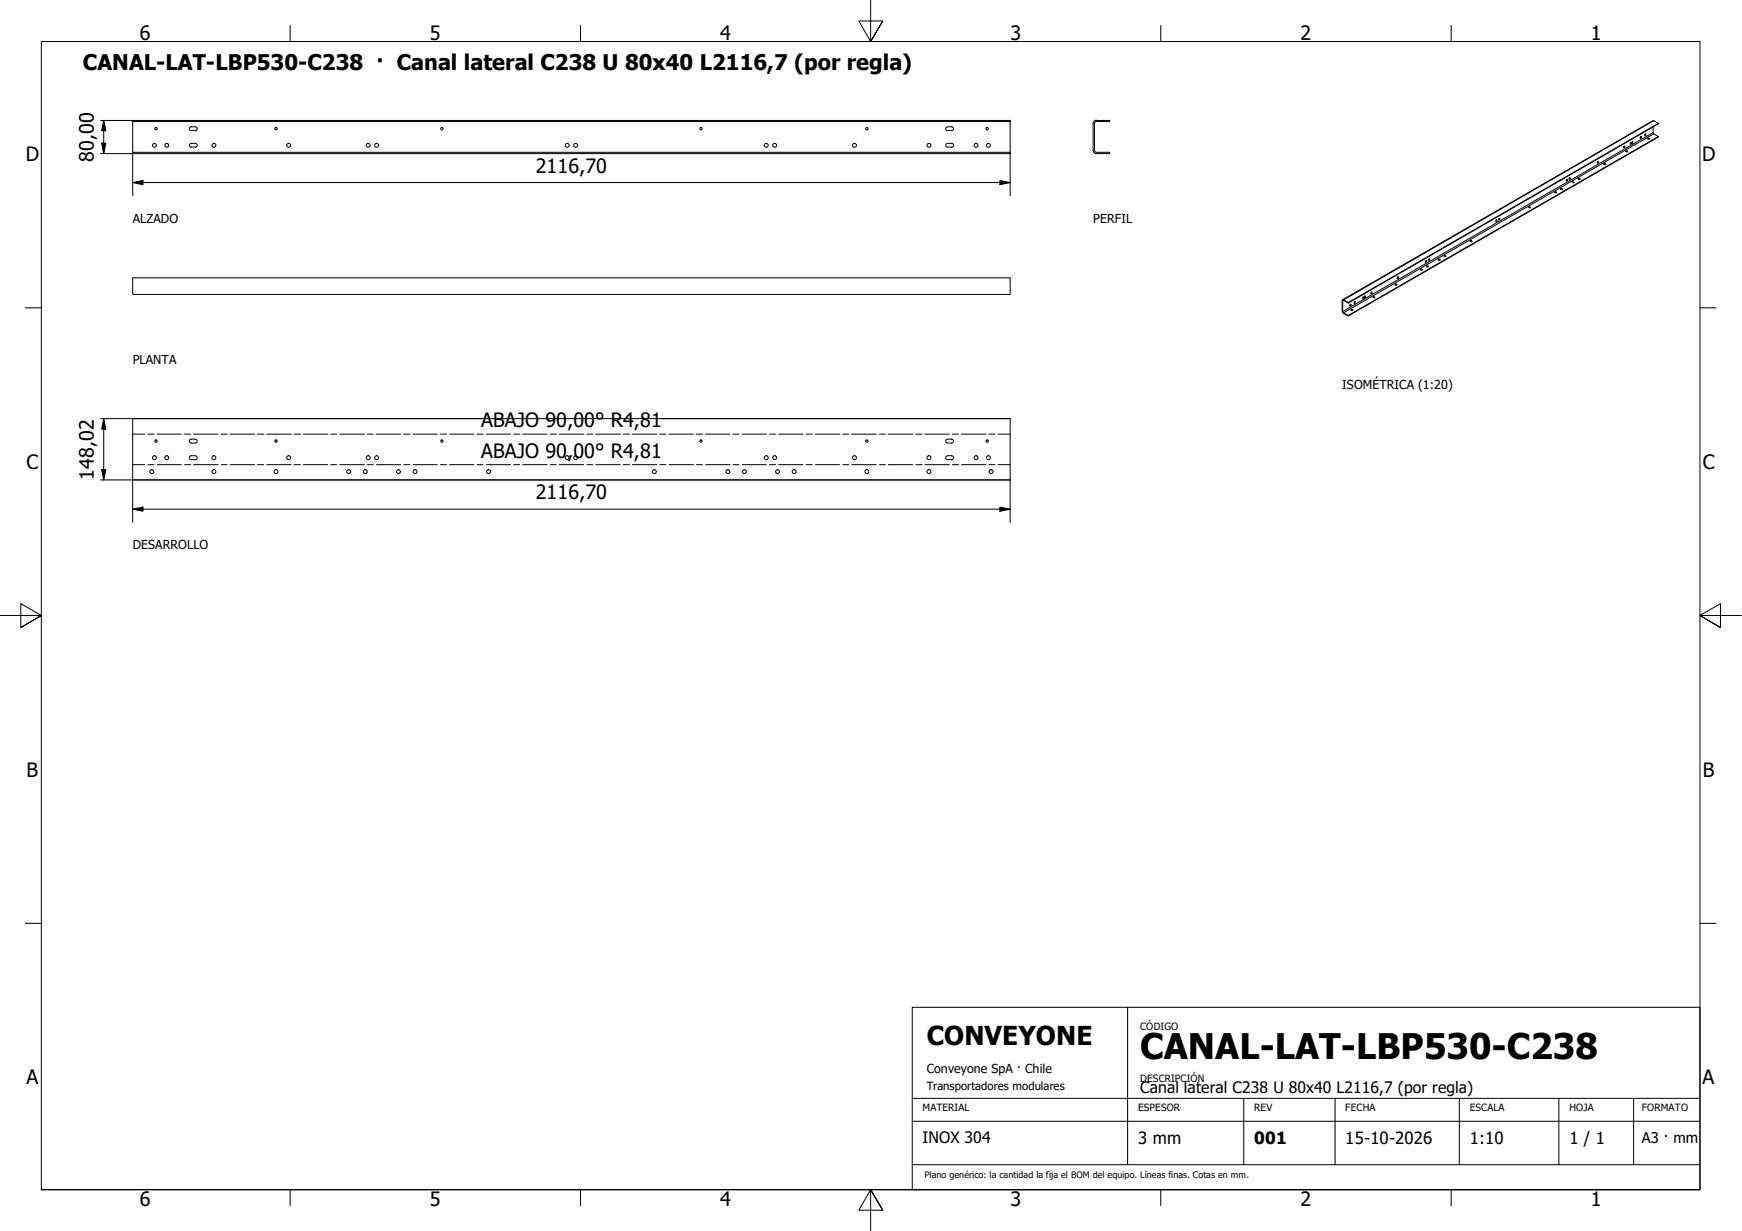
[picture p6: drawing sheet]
<svg xmlns="http://www.w3.org/2000/svg" width="420mm" height="297mm" viewBox="0 0 420 297" stroke-linecap="round" stroke-linejoin="round" font-family="sans-serif">
<defs><g id="words">
<text font-size="8.5" x="275" y="255.6">CANAL-LAT-LBP530-C238</text>
<text font-size="6.3" x="223.5" y="252.2">CONVEYONE</text>
<text font-size="5.2" x="20" y="17">CANAL-LAT-LBP530-C238 · Canal lateral C238 U 80x40 L2116,7 (por regla)</text>
<g font-size="4.8">
<text x="33.7" y="9.6">6</text>
<text x="103.7" y="9.6">5</text>
<text x="173.7" y="9.6">4</text>
<text x="243.7" y="9.6">3</text>
<text x="313.7" y="9.6">2</text>
<text x="383.7" y="9.6">1</text>
<text x="6.2" y="38.9">D</text>
<text x="22.6" y="39" transform="rotate(-90 22.6 39)">80,00</text>
<text x="129.2" y="41.6">2116,70</text>
<text x="410.5" y="38.9">D</text>
<text x="116" y="103.1">ABAJO 90,00° R4,81</text>
<text x="6.4" y="113.1">C</text>
<text x="116" y="110.5">ABAJO 90,00° R4,81</text>
<text x="410.7" y="113.1">C</text>
<text x="22.6" y="115.7" transform="rotate(-90 22.6 115.7)">148,02</text>
<text x="129.2" y="120.4">2116,70</text>
<text x="6.4" y="187.4">B</text>
<text x="410.7" y="187.4">B</text>
<text x="6.4" y="261.7">A</text>
<text x="410.7" y="261.7">A</text>
<text x="33.7" y="290.9">6</text>
<text x="103.7" y="290.9">5</text>
<text x="173.7" y="290.9">4</text>
<text x="243.7" y="290.9">3</text>
<text x="313.7" y="290.9">2</text>
<text x="383.7" y="290.9">1</text>
</g>
<g font-size="4.1">
<text x="274.5" y="276.1">3 mm</text>
<text x="302.5" y="276.1">001</text>
<text x="324.5" y="276.1">15-10-2026</text>
<text x="354.5" y="276.1">1:10</text>
<text x="378.5" y="276.1">1 / 1</text>
</g>
<g font-size="3.8">
<text x="275" y="263.8">Canal lateral C238 U 80x40 L2116,7 (por regla)</text>
<text x="222.5" y="275.9">INOX 304</text>
</g>
<text font-size="3.6" x="396" y="275.7">A3 · mm</text>
<g font-size="3">
<text x="32" y="53.8">ALZADO</text>
<text x="263.7" y="53.8">PERFIL</text>
<text x="32" y="87.7">PLANTA</text>
<text x="323.7" y="93.8">ISOMÉTRICA (1:20)</text>
<text x="32" y="132.6">DESARROLLO</text>
<text x="223.5" y="258.8">Conveyone SpA · Chile</text>
</g>
<text font-size="2.7" x="223.5" y="263.1">Transportadores modulares</text>
<g font-size="2.4">
<text x="275" y="248.5">CÓDIGO</text>
<text x="275" y="261">DESCRIPCIÓN</text>
<text x="222.5" y="268">MATERIAL</text>
<text x="274.5" y="268.1">ESPESOR</text>
<text x="302.5" y="268">REV</text>
<text x="324.5" y="268.1">FECHA</text>
<text x="354.5" y="268.1">ESCALA</text>
<text x="378.5" y="268.1">HOJA</text>
<text x="396" y="268.1">FORMATO</text>
</g>
<text font-size="2.2" x="223" y="284.2">Plano genérico: la cantidad la fija el BOM del equipo. Líneas finas. Cotas en mm.</text>
</g></defs>
<!-- layer: Visible (ISO) -->
<g fill="none" stroke="#000" stroke-width=".24">
<path d="M32 36.8h211.6v.3h-211.6v-8h211.6v7.7M32 29.3h211.6M46.1 31.5h1M46.1 35.5h1M47.1 30.6h-1a.48 .48 0 0 0-.4 .5 .48 .48 0 0 0 .4 .4M47.1 34.6h-1a.48 .48 0 0 0-.4 .5 .48 .48 0 0 0 .4 .4M47.1 30.6a.48 .48 0 0 1 .5 .5 .48 .48 0 0 1-.5 .4M47.1 34.6a.48 .48 0 0 1 .5 .5 .48 .48 0 0 1-.5 .4M228.6 31.5h1M228.6 35.5h1M229.5 30.6a.48 .48 0 0 1 .5 .5 .48 .48 0 0 1-.5 .4M229.5 34.6a.48 .48 0 0 1 .5 .5 .48 .48 0 0 1-.5 .4"/>
<path d="M229.6 30.6h-1a.48 .48 0 0 0-.5 .5 .48 .48 0 0 0 .5 .4M229.6 34.6h-1a.48 .48 0 0 0-.5 .5 .48 .48 0 0 0 .5 .4M263.7 36.3a.79 .79 0 0 0 .8 .8h3.2v-.3h-3.3l-.2-.1-.2-.4M263.7 29.8v6.4M264 29.8v6.4M264.4 29a.79 .79 0 0 0-.7 .8M264.5 29.1h3.2v.2h-3.3l-.4 .3v.2M385.4 39l-.1 .3M386.8 39.7h.5M391.8 35.3l-.2 .3M392.1 36.5h.1a.19 .19 0 0 1 .3-.1 .19 .19 0 0 1 0 .3 .19 .19 0 0 1-.3-.1zM392.2 36.6h.4"/>
<path d="M393.3 34.5l.5-.3v.3l-.5 .3zM393.8 34.1l-.1 .3-.5 .3M395.8 32.9l-.2 .4M396.9 32.4l-.2 .3M397.4 33.5h.5M398.7 30.7v1.5l1.3 .7-74.8 43.2M400 29.8l-74.8 43.3-1.3-.7-.1 2.9 1.4 .9-1.4-.8v-3.1l1.4 .7 74.8-43.2-1.3-.7-74.9 43.2M400 32.9l-74.8 43.3M354.6 58.3h.4M361 53.1l-.3 .4M361.6 52.7l.2 .2-.3 .2zM361.7 52.7l-.2 .3"/>
<path d="M368.7 50.1h.4M368.7 50l.5 .1-.5 .1zM375 46.5h.4M375 46.3h.3l.1 .2h-.4zM376.4 45.7l.2-.1 .2 .1M377.8 43.4h.3l-.1 .3h-.2zM378 43.3l-.2 .3M378.7 42.9l-.2 .3M379.3 44.1h.4M380.7 43.2h.4M380.7 43.1l.4 .1-.4 .1zM32 67h211.6v4h-211.6z"/>
<path d="M325.2 73v.1M325.8 73.4l-.2 .4M325.9 74.9h.4M326.7 72.9l.2-.1-.1 .4-.2-.1zM326.8 72.8l-.2 .3M328.7 71.7l.6-.3v.3l-.4 .3h-.2zM329.2 71.4l-.1 .3-.4 .2M330.8 70.5h.1l.1 .2-.4 .2zM330.8 70.5l-.2 .4M331.2 71.8h.4M331.2 71.6h.3l.1 .2-.3 .1zM336.5 68.8h.4"/>
<path d="M337.1 66.9h.2l-.2 .3zM337.2 66.8l-.2 .4M342.7 65.1h.4M342.7 65l.4 .1-.4 .1zM344 62.9l.1 .2-.1 .2-.2-.1 .1-.3 .1 .2-.2 .1M344.1 64.4l.2-.2 .2 .2M344.1 64.2h.4v.2h-.4zM344.7 62.5l-.2 .4M346.9 62.7h.4M348.4 61.9h.3M32 101h211.6v14.8h-211.6zM47.1 106h-1a.48 .48 0 0 0-.4 .4 .48 .48 0 0 0 .4 .5h1"/>
<path d="M47.1 110h-1a.48 .48 0 0 0-.4 .4 .48 .48 0 0 0 .4 .5h1M47.1 106a.48 .48 0 0 1 .5 .4 .48 .48 0 0 1-.5 .5M47.1 110a.48 .48 0 0 1 .5 .4 .48 .48 0 0 1-.5 .5M229.5 106a.48 .48 0 0 1 .5 .4 .48 .48 0 0 1-.5 .5M229.5 110a.48 .48 0 0 1 .5 .4 .48 .48 0 0 1-.5 .5M229.6 106h-1a.48 .48 0 0 0-.5 .4 .48 .48 0 0 0 .5 .5h1M229.6 110h-1a.48 .48 0 0 0-.5 .4 .48 .48 0 0 0 .5 .5h1"/>
<circle cx="37.2" cy="35.1" r=".48"/>
<circle cx="37.6" cy="31.1" r=".29"/>
<circle cx="40.2" cy="35.1" r=".48"/>
<circle cx="51.6" cy="35.1" r=".48"/>
<circle cx="66.6" cy="31.1" r=".29"/>
<circle cx="69.6" cy="35.1" r=".48"/>
<circle cx="88.8" cy="35.1" r=".48"/>
<circle cx="90.8" cy="35.1" r=".48"/>
<circle cx="106.6" cy="31.1" r=".29"/>
<circle cx="136.8" cy="35.1" r=".48"/>
<circle cx="138.8" cy="35.1" r=".48"/>
<circle cx="169.1" cy="31.1" r=".29"/>
<circle cx="184.8" cy="35.1" r=".48"/>
<circle cx="186.8" cy="35.1" r=".48"/>
<circle cx="206.1" cy="35.1" r=".48"/>
<circle cx="209.1" cy="31.1" r=".29"/>
<circle cx="224.1" cy="35.1" r=".48"/>
<circle cx="235.4" cy="35.1" r=".48"/>
<circle cx="238.1" cy="31.1" r=".29"/>
<circle cx="238.4" cy="35.1" r=".48"/>
<circle cx="385.4" cy="39.2" r=".21"/>
<circle cx="387.1" cy="39.6" r=".18"/>
<circle cx="391.7" cy="35.5" r=".18"/>
<circle cx="395.7" cy="33.2" r=".19"/>
<circle cx="396.8" cy="32.6" r=".19"/>
<circle cx="397.7" cy="33.4" r=".16"/>
<circle cx="354.8" cy="58.2" r=".16"/>
<circle cx="360.9" cy="53.3" r=".17"/>
<circle cx="376.7" cy="45.6" r=".18"/>
<circle cx="378.5" cy="43.1" r=".17"/>
<circle cx="379.5" cy="44" r=".2"/>
<circle cx="325.7" cy="73.7" r=".2"/>
<circle cx="326.1" cy="74.8" r=".16"/>
<circle cx="336.7" cy="68.6" r=".18"/>
<circle cx="344.6" cy="62.7" r=".17"/>
<circle cx="347.1" cy="62.6" r=".17"/>
<circle cx="348.5" cy="61.8" r=".17"/>
<circle cx="36.6" cy="113.8" r=".48"/>
<circle cx="37.2" cy="110.4" r=".48"/>
<circle cx="37.6" cy="106.4" r=".29"/>
<circle cx="40.2" cy="110.4" r=".48"/>
<circle cx="51.6" cy="113.8" r=".48"/>
<circle cx="51.6" cy="110.4" r=".48"/>
<circle cx="66.6" cy="106.4" r=".29"/>
<circle cx="66.6" cy="113.8" r=".48"/>
<circle cx="69.6" cy="110.4" r=".48"/>
<circle cx="84.1" cy="113.8" r=".48"/>
<circle cx="88.1" cy="113.8" r=".48"/>
<circle cx="88.8" cy="110.4" r=".48"/>
<circle cx="90.8" cy="110.4" r=".48"/>
<circle cx="96.1" cy="113.8" r=".48"/>
<circle cx="100.1" cy="113.8" r=".48"/>
<circle cx="106.6" cy="106.4" r=".29"/>
<circle cx="117.8" cy="113.8" r=".48"/>
<circle cx="136.8" cy="110.4" r=".48"/>
<circle cx="138.8" cy="110.4" r=".48"/>
<circle cx="157.8" cy="113.8" r=".48"/>
<circle cx="169.1" cy="106.4" r=".29"/>
<circle cx="175.5" cy="113.8" r=".48"/>
<circle cx="179.5" cy="113.8" r=".48"/>
<circle cx="184.8" cy="110.4" r=".48"/>
<circle cx="186.8" cy="110.4" r=".48"/>
<circle cx="187.5" cy="113.8" r=".48"/>
<circle cx="191.5" cy="113.8" r=".48"/>
<circle cx="206.1" cy="110.4" r=".48"/>
<circle cx="209.1" cy="113.8" r=".48"/>
<circle cx="209.1" cy="106.4" r=".29"/>
<circle cx="224.1" cy="113.8" r=".48"/>
<circle cx="224.1" cy="110.4" r=".48"/>
<circle cx="235.4" cy="110.4" r=".48"/>
<circle cx="238.1" cy="106.4" r=".29"/>
<circle cx="238.4" cy="110.4" r=".48"/>
<circle cx="239" cy="113.8" r=".48"/>
</g>
<!-- layer: Visible fina (ISO) -->
<path d="M393.3 34.7h.1M393.6 34.5h.1M398.7 32l-74.9 43.2M398.8 32.3l-74.8 43.2M398.8 29.1l-74.8 43.3M324 72.4l-.2 .2M328.7 71.9l.2 .1M329.1 71.7l.1 .1" fill="none" stroke="#000" stroke-width=".24"/>
<!-- layer: Eje de pliegue (ISO) -->
<g fill="none" stroke="#000" stroke-width=".24">
<path d="M32 112.1h2.9M32 104.8h2.9M35.7 112.1h1.4M35.7 104.8h1.4M37.9 112.1h5.9M37.9 104.8h5.9M44.5 112.1h1.5M44.5 104.8h1.5M46.7 112.1h5.9M46.7 104.8h5.9M53.3 112.1h1.5M53.3 104.8h1.5"/>
<path d="M55.5 112.1h5.9M55.5 104.8h5.9M62.1 112.1h1.5M62.1 104.8h1.5M64.3 112.1h5.9M64.3 104.8h5.9M70.9 112.1h1.6M70.9 104.8h1.6M73.2 112.1h5.9M73.2 104.8h5.9M79.8 112.1h1.4M79.8 104.8h1.4"/>
<path d="M82 112.1h5.9M82 104.8h5.9M88.6 112.1h1.4M88.6 104.8h1.4M90.8 112.1h5.8M90.8 104.8h5.8M97.4 112.1h1.5M97.4 104.8h1.5M99.6 112.1h5.9M99.6 104.8h5.9M106.2 112.1h1.5M106.2 104.8h1.5"/>
<path d="M108.5 112.1h5.8M108.5 104.8h5.8M115.1 112.1h1.4M115.1 104.8h1.4M117.3 112.1h5.8M117.3 104.8h5.8M123.9 112.1h1.4M123.9 104.8h1.4M126 112.1h6M126 104.8h6M132.7 112.1h1.5M132.7 104.8h1.5"/>
<path d="M134.9 112.1h5.9M134.9 104.8h5.9M141.5 112.1h1.5M141.5 104.8h1.5M143.7 112.1h5.9M143.7 104.8h5.9M150.3 112.1h1.5M150.3 104.8h1.5M152.5 112.1h5.9M152.5 104.8h5.9M159.1 112.1h1.5M159.1 104.8h1.5"/>
<path d="M161.4 112.1h5.9M161.4 104.8h5.9M168 112.1h1.4M168 104.8h1.4M170.2 112.1h5.8M170.2 104.8h5.8M176.8 112.1h1.4M176.8 104.8h1.4M179 112.1h5.8M179 104.8h5.8M185.6 112.1h1.5M185.6 104.8h1.5"/>
<path d="M187.8 112.1h5.9M187.8 104.8h5.9M194.4 112.1h1.5M194.4 104.8h1.5M196.7 112.1h5.8M196.7 104.8h5.8M203.3 112.1h1.4M203.3 104.8h1.4M205.4 112.1h5.9M205.4 104.8h5.9M212.1 112.1h1.5M212.1 104.8h1.5"/>
<path d="M214.2 112.1h6M214.2 104.8h6M220.9 112.1h1.5M220.9 104.8h1.5M223.1 112.1h5.9M223.1 104.8h5.9M229.7 112.1h1.5M229.7 104.8h1.5M231.9 112.1h5.9M231.9 104.8h5.9M238.5 112.1h1.5M238.5 104.8h1.5"/>
<path d="M240.7 112.1h2.9M240.7 104.8h2.9"/>
</g>
<!-- layer: Borde (ISO) -->
<g fill="none" stroke="#000" stroke-width=".24">
<path d="M70 6.1v3.9M140 6.1v3.9M210 0v10l-2.9-4.9h5.8l-2.9 4.9 2.9-4.9M280 6.1v3.9M350 6.1v3.9M6.1 74.3h3.9M410 74.3h3.9M0 148.5h10l-5-2.8v5.7l5-2.9-5 2.9M420 148.5h-10l5-2.8v5.7l-5-2.9 5 2.9M6.1 222.8h3.9M410 222.8h3.9M10 287.1v-277.1h400v277.1h-400h400"/>
<path d="M70 287.1v3.8M140 287.1v3.8M212.9 292l-2.9-4.9 2.9 4.9h-5.8l2.9-4.9v9.9M280 287.1v3.8M350 287.1v3.8"/>
</g>
<path d="M220 243.1h190v44h-190zM272 243.1v37.9M220 270.6h190M220 265h190M300 265v16M322 265v16M352 265v16M376 265v16M394 265v16M220 281h190" fill="none" stroke="#000" stroke-width=".24"/>
<!-- layer: Cota (ISO) -->
<g fill="none" stroke="#000" stroke-width=".24">
<path d="M24.3 37.1h7.7M24.3 29.1h7.7M24.5 34.5h1l-.5 2.6zM25 29.1l.5 2.4h-1zM25 29.1v8M32 36.8v10.4M243.6 36.8v10.4M32 44.1l2.5-.6v1.1zM32 44.1h211.6M241.2 43.5l2.4 .6-2.4 .5zM24.3 115.8h219.3v10.2M24.3 101h91.7"/>
<path d="M24.5 113.3h1l-.5 2.5zM25 101l.5 2.6h-1zM25 101v14.8M32 115.8v10.2M159.6 101h84M32 122.9l2.5-.5v1zM32 122.9h211.6M241.2 122.4l2.4 .5-2.4 .5z"/>
</g>
<path d="M24.5 34.5h1l-.5 2.6zM25 29.1l.5 2.4h-1zM32 44.1l2.5-.6v1.1zM241.2 43.5l2.4 .6-2.4 .5zM24.5 113.3h1l-.5 2.5zM25 101l.5 2.6h-1zM32 122.9l2.5-.5v1zM241.2 122.4l2.4 .5-2.4 .5z" fill="#000"/>
<use href="#words"/>
</svg>
